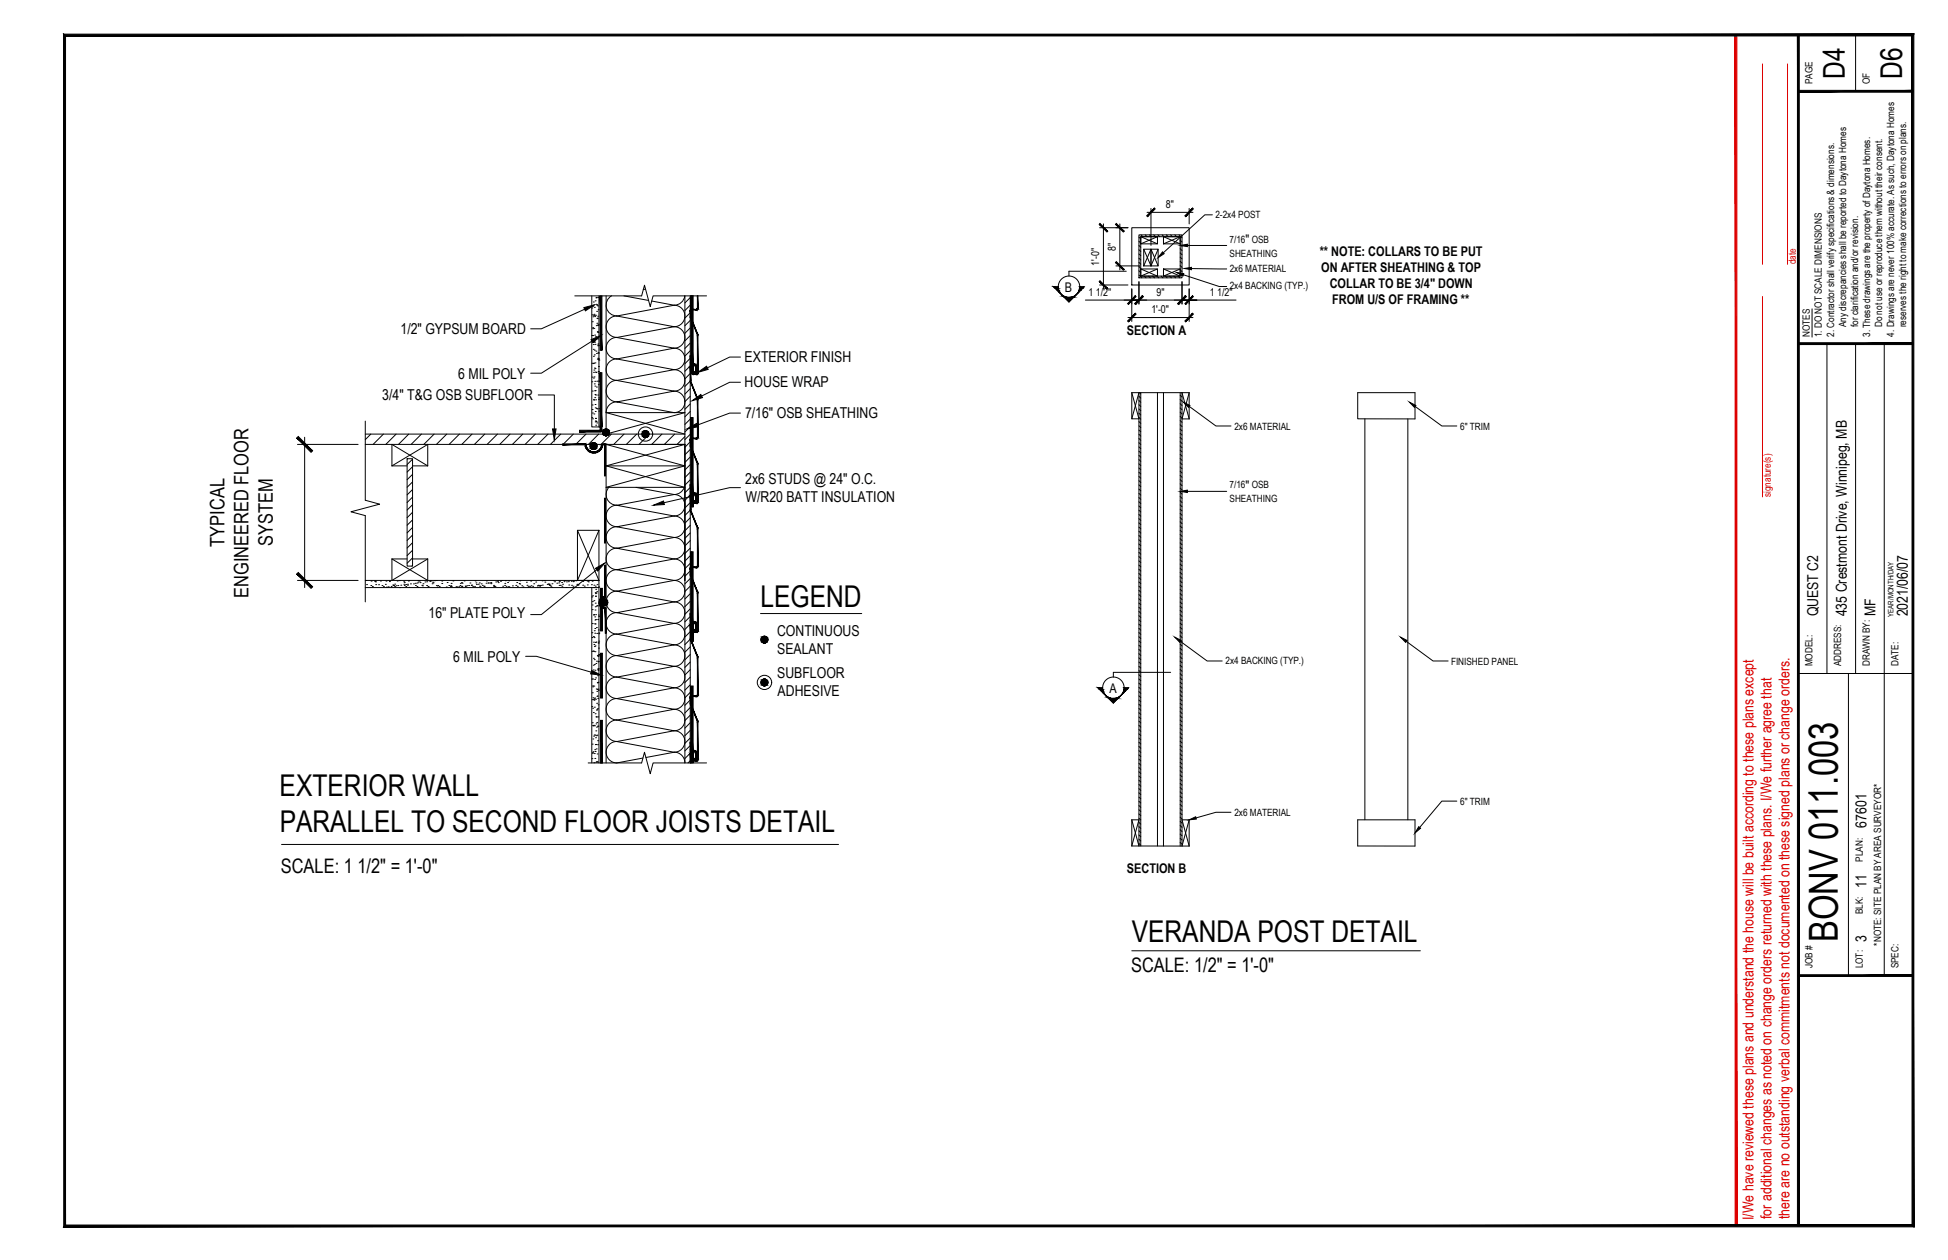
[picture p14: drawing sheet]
<svg xmlns="http://www.w3.org/2000/svg" width="432mm" height="279mm" viewBox="0 0 432 279" stroke-linecap="round" stroke-linejoin="round" font-family="sans-serif">
<defs><g id="words">
<text font-size="8.9" x="407.4" y="208.9" transform="rotate(-90 407.4 208.9)">BONV 011.003</text>
<g font-size="6.7">
<text x="408.9" y="17.5" transform="rotate(-90 408.9 17.5)">D4</text>
<text x="421.6" y="17.5" transform="rotate(-90 421.6 17.5)">D6</text>
<text x="168.6" y="134.7">LEGEND</text>
<text x="62" y="176.5">EXTERIOR WALL</text>
<text x="62" y="184.5">PARALLEL TO SECOND FLOOR JOISTS DETAIL</text>
<text x="250.9" y="208.9">VERANDA POST DETAIL</text>
</g>
<g font-size="4.4">
<text x="49.7" y="121.2" transform="rotate(-90 49.7 121.2)">TYPICAL</text>
<text x="60.5" y="121" transform="rotate(-90 60.5 121)">SYSTEM</text>
<text x="55.1" y="132.5" transform="rotate(-90 55.1 132.5)">ENGINEERED FLOOR</text>
<text x="62.3" y="193.7">SCALE: 1 1/2&quot; = 1'-0&quot;</text>
<text x="250.7" y="215.4">SCALE: 1/2&quot; = 1'-0&quot;</text>
</g>
<g font-size="3.3">
<text x="88.8" y="74.1">1/2&quot; GYPSUM BOARD</text>
<text x="101.6" y="84">6 MIL POLY</text>
<text x="165.1" y="80.3">EXTERIOR FINISH</text>
<text x="84.7" y="88.7">3/4&quot; T&amp;G OSB SUBFLOOR</text>
<text x="165.1" y="85.9">HOUSE WRAP</text>
<text x="165.1" y="92.7">7/16&quot; OSB SHEATHING</text>
<text x="165.2" y="107.3">2x6 STUDS @ 24&quot; O.C.</text>
<text x="165.2" y="111.3">W/R20 BATT INSULATION</text>
<text x="95" y="137">16&quot; PLATE POLY</text>
<text x="403" y="136.7" transform="rotate(-90 403 136.7)">QUEST C2</text>
<text x="409.3" y="136.7" transform="rotate(-90 409.3 136.7)">435 Crestmont Drive, Winnipeg, MB</text>
<text x="415.7" y="136.7" transform="rotate(-90 415.7 136.7)">MF</text>
<text x="422.9" y="136.7" transform="rotate(-90 422.9 136.7)">2021/06/07</text>
<text x="172.2" y="141.1">CONTINUOUS</text>
<text x="100.5" y="146.7">6 MIL POLY</text>
<text x="172.3" y="145.1">SEALANT</text>
<text x="172.3" y="150.3">SUBFLOOR</text>
<text x="172.4" y="154.3">ADHESIVE</text>
<text x="413.7" y="183.6" transform="rotate(-90 413.7 183.6)">67601</text>
<text x="413.7" y="196.9" transform="rotate(-90 413.7 196.9)">11</text>
<text x="413.7" y="208.9" transform="rotate(-90 413.7 208.9)">3</text>
</g>
<g font-size="3.3" fill="#d00">
<text x="388.7" y="270.5" transform="rotate(-90 388.7 270.5)">I/We have reviewed these plans and understand the house will be built according to these plans except</text>
<text x="392.7" y="270.3" transform="rotate(-90 392.7 270.3)">for additional changes as noted on change orders returned with these plans. I/We further agree that</text>
<text x="396.7" y="270.3" transform="rotate(-90 396.7 270.3)">there are no outstanding verbal commitments not documented on these signed plans or change orders.</text>
</g>
<g font-size="3">
<text x="276.1" y="54.1">&quot;</text>
<text x="292.5" y="56.8">** NOTE: COLLARS TO BE PUT</text>
<text x="236" y="64.7">B</text>
<text x="292.9" y="60.3">ON AFTER SHEATHING &amp; TOP</text>
<text x="294.8" y="63.9">COLLAR TO BE 3/4&quot; DOWN</text>
<text x="295.3" y="67.5">FROM U/S OF FRAMING **</text>
<text x="249.8" y="74.4">SECTION A</text>
<text x="276.1" y="108.6">&quot;</text>
<text x="246" y="153.6">A</text>
<text x="249.8" y="193.7">SECTION B</text>
</g>
<g font-size="2.4">
<text x="258.5" y="46.2">8&quot;</text>
<text x="243.7" y="58.9" transform="rotate(-90 243.7 58.9)">1'-0&quot;</text>
<text x="247.3" y="55.6" transform="rotate(-90 247.3 55.6)">8&quot;</text>
<text x="241.2" y="65.6">1 1/2&quot;</text>
<text x="256.3" y="65.6">9&quot;</text>
<text x="268.1" y="65.6">1 1/2&quot;</text>
<text x="255.2" y="69.5">1'-0&quot;</text>
</g>
<g font-size="2.2">
<text x="401.8" y="18.7" transform="rotate(-90 401.8 18.7)">PAGE</text>
<text x="414.5" y="18.7" transform="rotate(-90 414.5 18.7)">OF</text>
<text x="269.4" y="48.4">2-2x4 POST</text>
<text x="272.5" y="53.8">7/16 OSB</text>
<text x="272.5" y="56.9">SHEATHING</text>
<text x="272.6" y="60.4">2x6 MATERIAL</text>
<text x="272.6" y="64.1">2x4 BACKING (TYP.)</text>
<text x="401.2" y="74.8" transform="rotate(-90 401.2 74.8)">NOTES</text>
<text x="403.9" y="74.8" transform="rotate(-90 403.9 74.8)">1. DO NOT SCALE DIMENSIONS</text>
<text x="406.6" y="74.7" transform="rotate(-90 406.6 74.7)">2. Contractor shall verify specifications &amp; dimensions.</text>
<text x="409.2" y="72.6" transform="rotate(-90 409.2 72.6)">Any discrepancies shall be reported to Daytona Homes</text>
<text x="411.9" y="72.6" transform="rotate(-90 411.9 72.6)">for clarification and/or revision.</text>
<text x="414.5" y="74.7" transform="rotate(-90 414.5 74.7)">3. These drawings are the property of Daytona Homes.</text>
<text x="417.2" y="72.6" transform="rotate(-90 417.2 72.6)">Do not use or reproduce them without their consent.</text>
<text x="419.9" y="74.6" transform="rotate(-90 419.9 74.6)">4. Drawings are never 100% accurate. As such, Daytona Homes</text>
<text x="422.5" y="72.6" transform="rotate(-90 422.5 72.6)">reserves the right to make corrections to errors on plans.</text>
<text x="273.6" y="95.2">2x6 MATERIAL</text>
<text x="323.7" y="95.2">6&quot; TRIM</text>
<text x="272.5" y="108.3">7/16 OSB</text>
<text x="272.5" y="111.4">SHEATHING</text>
<text x="271.7" y="147.1">2x4 BACKING (TYP.)</text>
<text x="321.6" y="147.4">FINISHED PANEL</text>
<text x="401.8" y="147.8" transform="rotate(-90 401.8 147.8)">MODEL:</text>
<text x="408.1" y="147.8" transform="rotate(-90 408.1 147.8)">ADDRESS:</text>
<text x="414.5" y="147.8" transform="rotate(-90 414.5 147.8)">DRAWN BY:</text>
<text x="420.8" y="147.8" transform="rotate(-90 420.8 147.8)">DATE:</text>
<text x="323.7" y="178.4">6&quot; TRIM</text>
<text x="273.6" y="180.9">2x6 MATERIAL</text>
<text x="412.9" y="191" transform="rotate(-90 412.9 191)">PLAN:</text>
<text x="412.9" y="202.8" transform="rotate(-90 412.9 202.8)">BLK:</text>
<text x="417" y="209.7" transform="rotate(-90 417 209.7)">*NOTE: SITE PLAN BY AREA SURVEYOR*</text>
<text x="401.8" y="214.7" transform="rotate(-90 401.8 214.7)">JOB #</text>
<text x="412.9" y="214.7" transform="rotate(-90 412.9 214.7)">LOT:</text>
<text x="420.8" y="214.7" transform="rotate(-90 420.8 214.7)">SPEC:</text>
</g>
<g font-size="2.2" fill="#d00">
<text x="398.1" y="58.6" transform="rotate(-90 398.1 58.6)">date</text>
<text x="392.5" y="110.2" transform="rotate(-90 392.5 110.2)">signature(s)</text>
</g>
<text font-size="1.7" x="419.7" y="136.8" transform="rotate(-90 419.7 136.8)">YEAR/MONTH/DAY</text>
</g></defs>
<!-- layer: Miscellaneous -->
<path d="M250.9 210.8h63.9" fill="none" stroke="#000" stroke-width=".22"/>
<!-- layer: Section Lines -->
<g fill="none" stroke="#000" stroke-width=".22">
<path d="M234.6 63.6h-1l3.3 3.4 3.4-3.4h-1M249.6 60.1h-12.7v1.1M244.4 152.5h-1l3.4 3.4 3.4-3.4h-1M259.5 149.1h-12.7v1"/>
<circle cx="237" cy="63.6" r="2.38"/>
<circle cx="246.8" cy="152.5" r="2.38"/>
</g>
<g fill="#000" stroke="#000" stroke-width=".22">
<path d="M235 65l.3 .3zM235.5 65.5l.5 .3zM236 66h1.9l-1 1zM238.3 65.5l.3-.2zM238.9 65l-.3 .3zM244.8 153.9l.3 .3zM245.4 154.5l.4 .2zM245.8 154.9h2l-1 1zM248.1 154.5l.4-.3zM248.7 153.9l-.2 .3z"/>
<path d="M233.6 63.6l.4 .4h.6zM233.6 63.6h1v.4z"/>
<path d="M234 64l.3 .3h.4zM234 64h.6l.1 .3z"/>
<path d="M234.3 64.3l.5 .4zM234.3 64.3h.4l.1 .4z"/>
<path d="M234.7 64.7l.3 .3zM234.7 64.7h.1l.2 .3z"/>
<path d="M235.7 65.8l.6 .1zM235.7 65.8l.6 .1z"/>
<path d="M235.9 65.9l.8 .1zM235.9 65.9l.8 .1z"/>
<path d="M235.5 65.5l.5 .3zM235.3 65.3l.3 .2z"/>
<path d="M237.2 66h.7zM237.6 65.9h.4z"/>
<path d="M237.6 65.9h.4v-.1zM238 65.8h.2l-.2 .1z"/>
<path d="M238 65.8l.3-.3zM238.3 65.5l-.1 .3z"/>
<path d="M239.1 64.7l-.2 .3zM239.1 64.7h.1l-.3 .3z"/>
<path d="M239.2 64.3l-.1 .4h.1zM239.2 64.3h.4l-.4 .4z"/>
<path d="M239.3 64l-.1 .3h.4zM239.3 64h.7l-.4 .3z"/>
<path d="M239.3 63.6v.4h.7zM239.3 63.6h1l-.3 .4z"/>
<path d="M243.4 152.5l.4 .4h.6zM243.4 152.5h1v.4z"/>
<path d="M243.8 152.9l.3 .4h.4zM243.8 152.9h.6l.1 .4z"/>
<path d="M244.1 153.3l.6 .3zM244.1 153.3h.4l.2 .3z"/>
<path d="M244.5 153.6l.4 .3zM244.5 153.6l.4 .3z"/>
<path d="M245.6 154.7l.6 .1zM245.6 154.7l.6 .1z"/>
<path d="M245.4 154.5l.4 .2zM245.1 154.2l.3 .3z"/>
<path d="M245.7 154.8l.9 .1zM245.7 154.8l.9 .1z"/>
<path d="M247 154.9h.8zM247.4 154.8h.4z"/>
<path d="M247.4 154.8h.4v-.1zM247.8 154.7h.2l-.2 .1z"/>
<path d="M247.8 154.7l.3-.2zM248.1 154.5l-.1 .2z"/>
<path d="M248.9 153.6l-.2 .3zM248.9 153.6h.2l-.3 .3z"/>
<path d="M249.1 153.3l-.2 .3h.2zM249.1 153.3h.3l-.3 .3z"/>
<path d="M249.1 152.9v.4h.3zM249.1 152.9h.7l-.4 .4z"/>
<path d="M249.2 152.5l-.1 .4h.7zM249.2 152.5h1l-.4 .4z"/>
</g>
<!-- layer: Walls -->
<g fill="none" stroke="#000" stroke-width=".22">
<path d="M250.9 50.5h12.7v12.7h-12.7zM252.5 52.1h9.5v9.5h-9.5zM252.9 52.5h8.7v8.7h-8.7zM252.9 59.6h3.7v1.6h-3.7zM252.9 52.5h3.7v1.6h-3.7zM252.9 59.6l3.7 1.6M252.9 52.5l3.7 1.6M253.5 55.3h1.6v3.7h-1.6zM253.5 55.3l1.6 3.7M253.5 59l1.6-3.7 1.6 3.7M255.1 55.3h1.6v3.7h-1.6zM256.6 59.6l-3.7 1.6"/>
<path d="M256.6 52.5l-3.7 1.6M256.7 55.3l-1.6 3.7M257.9 59.6h3.7v1.6h-3.7zM257.9 52.5h3.7v1.6h-3.7zM257.9 59.6l3.7 1.6M257.9 52.5l3.7 1.6M261.6 59.6l-3.7 1.6M261.6 52.5l-3.7 1.6M252.5 92.9h-1.6v-5.8h12.7v5.8h-1.6M252.5 87.1v100.5M252.9 87.1v100.5M256.6 87.1v100.5"/>
<path d="M257.9 87.1v100.5M261.6 87.1v100.5M262 87.1v100.5M301 87.1h12.7v5.8h-12.7zM302.5 92.9v88.9M312.1 92.9v88.9M252.5 181.8h-1.6v5.8h12.7v-5.8h-1.6M301 181.8h12.7v5.8h-12.7z"/>
</g>
<!-- layer: Hatching -->
<g fill="none" stroke="#000" stroke-width=".22">
<path d="M252.5 59.1l.4 .4M252.5 58.2l.4 .4M252.5 57.2l.4 .5M252.5 56.3l.4 .4M252.5 55.4l.4 .4M252.5 54.4l.4 .4M252.5 53.5l.4 .4M252.5 52.6l.4 .4M252.9 52.1l.4 .4M253.9 52.1l.4 .4M254.8 52.1l.4 .4M255.7 52.1l.4 .4"/>
<path d="M256.7 52.1l.4 .4M257.6 52.1l.4 .4M258.5 52.1l.4 .4M259.5 52.1l.4 .4M260.4 52.1l.4 .4M261.4 52.1l.6 .6M261.6 59.8l.4 .4M261.6 58.9l.4 .4M261.6 57.9l.4 .4M261.6 57l.4 .4M261.6 56.1l.4 .4M261.6 55.2l.4 .4"/>
<path d="M261.6 54.2l.4 .4M261.6 53.3l.4 .4M252.5 61l.6 .6M252.5 60l.4 .4M253.6 61.2l.4 .4M254.6 61.2l.4 .4M255.5 61.2l.4 .4M256.4 61.2l.4 .4M257.4 61.2l.4 .4M258.3 61.2l.4 .4M259.3 61.2l.4 .4M260.2 61.2l.4 .4"/>
<path d="M261.1 61.2l.4 .4M261.6 60.8l.4 .4M252.5 99.1l.4 .4M252.5 98.2l.4 .4M252.5 97.2l.4 .4M252.5 96.3l.4 .4M252.5 95.4l.4 .4M252.5 94.4l.4 .4M252.5 93.5l.4 .4M252.5 92.6l.4 .4M252.5 91.6l.4 .4M252.5 90.7l.4 .4"/>
<path d="M252.5 89.7l.4 .4M252.5 88.8l.4 .4M252.5 87.9l.4 .4M252.6 87.1l.3 .2M261.6 99.8l.4 .4M261.6 98.9l.4 .4M261.6 98l.4 .3M261.6 97l.4 .4M261.6 96.1l.4 .4M261.6 95.1l.4 .4M261.6 94.2l.4 .4M261.6 93.3l.4 .4"/>
<path d="M261.6 92.3l.4 .4M261.6 91.4l.4 .4M261.6 90.5l.4 .4M261.6 89.5l.4 .4M261.6 88.6l.4 .4M261.6 87.6l.4 .4M262 87.1h.1M252.5 119.7l.4 .4M252.5 118.7l.4 .4M252.5 117.8l.4 .4M252.5 116.9l.4 .4M252.5 115.9l.4 .4"/>
<path d="M252.5 115l.4 .4M252.5 114.1l.4 .4M252.5 113.1l.4 .4M252.5 112.2l.4 .4M252.5 111.3l.4 .4M252.5 110.3l.4 .4M252.5 109.4l.4 .4M252.5 108.5l.4 .4M252.5 107.5l.4 .4M252.5 106.6l.4 .4M252.5 105.7l.4 .3M252.5 104.7l.4 .4"/>
<path d="M252.5 103.8l.4 .4M252.5 102.8l.4 .4M252.5 101.9l.4 .4M252.5 101l.4 .4M252.5 100l.4 .4M261.6 119.5l.4 .4M261.6 118.5l.4 .4M261.6 117.6l.4 .4M261.6 116.6l.4 .4M261.6 115.7l.4 .4M261.6 114.8l.4 .4M261.6 113.8l.4 .5"/>
<path d="M261.6 112.9l.4 .4M261.6 112l.4 .4M261.6 111l.4 .4M261.6 110.1l.4 .4M261.6 109.2l.4 .4M261.6 108.2l.4 .4M261.6 107.3l.4 .4M261.6 106.4l.4 .4M261.6 105.4l.4 .4M261.6 104.5l.4 .4M261.6 103.6l.4 .3M261.6 102.6l.4 .4"/>
<path d="M261.6 101.7l.4 .4M261.6 100.7l.4 .4M252.5 139.3l.4 .4M252.5 138.4l.4 .4M252.5 137.4l.4 .5M252.5 136.5l.4 .4M252.5 135.6l.4 .4M252.5 134.7l.4 .4M252.5 133.7l.4 .4M252.5 132.8l.4 .4M252.5 131.8l.4 .4M252.5 130.9l.4 .4"/>
<path d="M252.5 130l.4 .4M252.5 129l.4 .4M252.5 128.1l.4 .4M252.5 127.2l.4 .4M252.5 126.2l.4 .4M252.5 125.3l.4 .4M252.5 124.4l.4 .3M252.5 123.4l.4 .4M252.5 122.5l.4 .4M252.5 121.6l.4 .4M252.5 120.6l.4 .4M261.6 139.1l.4 .4"/>
<path d="M261.6 138.2l.4 .4M261.6 137.2l.4 .4M261.6 136.3l.4 .4M261.6 135.4l.4 .4M261.6 134.4l.4 .4M261.6 133.5l.4 .4M261.6 132.6l.4 .3M261.6 131.6l.4 .4M261.6 130.7l.4 .4M261.6 129.7l.4 .4M261.6 128.8l.4 .4M261.6 127.9l.4 .4"/>
<path d="M261.6 127l.4 .3M261.6 126l.4 .4M261.6 125.1l.4 .4M261.6 124.1l.4 .4M261.6 123.2l.4 .4M261.6 122.3l.4 .4M261.6 121.3l.4 .4M261.6 120.4l.4 .4M252.5 159.9l.4 .4M252.5 159l.4 .4M252.5 158l.4 .4M252.5 157.1l.4 .4"/>
<path d="M252.5 156.2l.4 .4M252.5 155.2l.4 .4M252.5 154.3l.4 .4M252.5 153.4l.4 .3M252.5 152.4l.4 .4M252.5 151.5l.4 .4M252.5 150.6l.4 .4M252.5 149.6l.4 .4M252.5 148.7l.4 .4M252.5 147.8l.4 .3M252.5 146.8l.4 .4M252.5 145.9l.4 .4"/>
<path d="M252.5 144.9l.4 .4M252.5 144l.4 .4M252.5 143.1l.4 .4M252.5 142.1l.4 .4M252.5 141.2l.4 .4M252.5 140.3l.4 .4M261.6 159.7l.4 .4M261.6 158.7l.4 .4M261.6 157.8l.4 .4M261.6 156.9l.4 .4M261.6 155.9l.4 .4M261.6 155l.4 .4"/>
<path d="M261.6 154.1l.4 .4M261.6 153.1l.4 .4M261.6 152.2l.4 .4M261.6 151.3l.4 .4M261.6 150.3l.4 .4M261.6 149.4l.4 .4M261.6 148.5l.4 .4M261.6 147.5l.4 .4M261.6 146.6l.4 .4M261.6 145.6l.4 .4M261.6 144.7l.4 .4M261.6 143.8l.4 .4"/>
<path d="M261.6 142.8l.4 .4M261.6 141.9l.4 .4M261.6 141l.4 .4M261.6 140l.4 .4M252.5 179.5l.4 .5M252.5 178.6l.4 .4M252.5 177.7l.4 .4M252.5 176.8l.4 .3M252.5 175.8l.4 .4M252.5 174.9l.4 .4M252.5 173.9l.4 .4M252.5 173l.4 .4"/>
<path d="M252.5 172.1l.4 .4M252.5 171.1l.4 .4M252.5 170.2l.4 .4M252.5 169.3l.4 .4M252.5 168.3l.4 .4M252.5 167.4l.4 .4M252.5 166.4l.4 .4M252.5 165.5l.4 .4M252.5 164.6l.4 .4M252.5 163.7l.4 .4M252.5 162.7l.4 .4M252.5 161.8l.4 .4"/>
<path d="M252.5 160.8l.4 .4M261.6 179.3l.4 .4M261.6 178.4l.4 .4M261.6 177.5l.4 .4M261.6 176.5l.4 .4M261.6 175.6l.4 .4M261.6 174.6l.4 .4M261.6 173.7l.4 .4M261.6 172.8l.4 .4M261.6 171.8l.4 .4M261.6 170.9l.4 .4M261.6 170l.4 .4"/>
<path d="M261.6 169l.4 .4M261.6 168.1l.4 .4M261.6 167.2l.4 .4M261.6 166.2l.4 .4M261.6 165.3l.4 .4M261.6 164.4l.4 .4M261.6 163.4l.4 .4M261.6 162.5l.4 .4M261.6 161.6l.4 .3M261.6 160.6l.4 .4M252.5 187l.4 .4M252.5 186.1l.4 .4"/>
<path d="M252.5 185.2l.4 .4M252.5 184.2l.4 .4M252.5 183.3l.4 .4M252.5 182.4l.4 .3M252.5 181.4l.4 .4M252.5 180.5l.4 .4M261.6 186.8l.4 .4M261.6 185.9l.4 .4M261.6 184.9l.4 .4M261.6 184l.4 .4M261.6 183.1l.4 .4M261.6 182.1l.4 .4"/>
<path d="M261.6 181.2l.4 .4M261.6 180.3l.4 .4"/>
</g>
<!-- layer: Dimensions -->
<path d="M257.7 55.9l.3 .4-1.3 .8zM261.6 54.4l1.6-.2v.5zM262.5 59.5l1.6-.2v.5zM260.8 60.4l1.6 .3-.2 .5zM262.3 89.2l1.5 .7-.4 .4zM312.4 89.2l1.4 .7-.3 .4zM261.6 109l1.6-.3v.5zM260.4 141.3l1.4 .7-.3 .4zM310.5 141.3l1.4 .7-.3 .4zM263.6 181.8l1.4-.7 .2 .5zM314.5 183.3l.4 .4-1.2 1z" fill="#000" stroke="#000" stroke-width=".22"/>
<g fill="none" stroke="#000" stroke-width=".22">
<path d="M263.2 54.4h8.7M264.1 59.6h7.8M268.7 47.6h-1.6l-9.2 8.4M262.3 60.9l8 2.6h1.6M250.9 87.1l1.6 5.8M252.5 87.1l-1.6 5.8M262 87.1l1.6 5.8M263.6 87.1l-1.6 5.8M263.6 90.1l5.9 4.4h3.4M313.7 90.1l5.9 4.4h3.3M263.2 109h8.7M261.7 142.2l5.9 4.4h3.3"/>
<path d="M311.7 142.2l6 4.4h3.3M322.9 177.6h-3.3l-4.9 5.9M250.9 181.8l1.6 5.8M252.5 181.8l-1.6 5.8M262 181.8l1.6 5.8M263.6 181.8l-1.6 5.8M272.9 180.1h-3.4l-4.4 1.3"/>
</g>
<!-- layer: Elevation C2 -->
<g fill="none" stroke="#000" stroke-width=".22">
<path d="M243.7 50.5h6.3M244.6 49.6v14.5M247.4 59h5.3M248.2 49.6v10.2M254.3 47.1h10.1M255.1 46.2v8.2M263.6 46.2v3.4M240.6 66.5h10.3M243.7 63.2h6.3M250 70.4h14.4M250.9 64.1v7.2M251.6 66.5h11.3"/>
<path d="M252.5 66.5h-1.6h1.6M252.5 62.5v4.9M262 62.5v4.9M263.6 66.5h-1.6h1.6M263.6 64.1v7.2M265.3 66.5h-1.7h10.4"/>
</g>
<g fill="#000" stroke="#000" stroke-width=".22">
<path d="M243.7 49.7l1.7 1.7 .1-.1zM243.8 49.5l1.7 1.8-1.8-1.6z"/>
<path d="M247.4 58l-.1 .2 1.9 1.5zM247.3 58.2l1.9 1.5-.2 .2z"/>
<path d="M247.3 49.7l1.7 1.7 .2-.1zM247.4 49.5l1.8 1.8-1.9-1.6z"/>
<path d="M255.9 46.1l-1.6 1.9 1.8-1.7zM255.9 46.1l-1.6 1.9-.1-.1z"/>
<path d="M264.4 46.1l-1.8 1.8 .2 .1zM264.4 46.1l.1 .2-1.7 1.7z"/>
<path d="M243.8 62.2l-.1 .2 1.8 1.6zM243.7 62.4l1.8 1.6-.1 .1z"/>
<path d="M251.7 65.6l-1.8 1.7 .2 .2zM251.7 65.6l.1 .2-1.7 1.7z"/>
<path d="M251.7 69.5l-1.6 1.9 1.7-1.7zM251.7 69.5l-1.6 1.9-.2-.2z"/>
<path d="M253.2 65.6l-1.5 1.9 1.7-1.7zM253.2 65.6l-1.5 1.9-.2-.2z"/>
<path d="M253.2 65.6l-1.5 1.9 1.7-1.7zM253.2 65.6l-1.5 1.9-.2-.2z"/>
<path d="M262.8 65.6l-1.7 1.7 .1 .2zM262.8 65.6l.1 .2-1.7 1.7z"/>
<path d="M262.8 65.6l-1.7 1.7 .1 .2zM262.8 65.6l.1 .2-1.7 1.7z"/>
<path d="M262.6 71.2l.2 .2 1.6-1.9zM264.4 69.5l.1 .2-1.7 1.7z"/>
<path d="M264.4 65.6l-1.6 1.9 1.7-1.7zM264.4 65.6l-1.6 1.9-.2-.2z"/>
</g>
<path d="M291.5 53.5v15.1l38.1-15.1zM291.5 68.6l38.1-15.1v15.1z" fill="#fff" stroke="#fff" stroke-width=".22"/>
<!-- layer: 0 -->
<g fill="none" stroke="#000" stroke-width=".22">
<path d="M411.3 7.8v12.4M127.4 65.6h14.8l.7-2.4 1.2 4.8 .7-2.4h11.8M129.6 68.6l-9.6 4.3h-2.4M131.2 68.3h.1M131.2 74.4h.1M131.2 65.6v29.1h1.6v-29.1M131.2 75.6l-11.2 7.2h-2.4M131.2 69.8h.1M131.3 71.3h.1M131.3 72.9h.1M131.4 67.9h.1M131.4 72.7h.1"/>
<path d="M131.4 74.4h.1M131.4 75.9h.1M131.4 70.2h.1M131.5 75.9h.1M131.5 77.5h.1M131.5 76.4h.1M131.5 67h.1M131.5 79h.1M131.5 69.9h.1M131.6 72.8h.1M131.6 75.7h.1M131.7 69.7h.1"/>
<path d="M131.7 70h.1M131.7 78.7h.1M131.7 68.1h.1M131.7 77.7h.1M131.8 75.9h.1M131.8 74.3h.1M131.8 70.2h.1M131.9 76.4h.1M131.9 66.7h.1M132 69.9h.1M132 74.6h.1M132.1 77.9h.1"/>
<path d="M132.1 66.1h.1M132.2 66h.1M132.2 72.2h.1M132.2 67.5h.1M132.2 78.4h.1M132.3 69h.1M132.3 71.7h.1M132.3 67.7h.1M132.3 70.6h.1M132.4 72.1h.1M132.4 70.6h.1M132.4 73.6h.1"/>
<path d="M132.4 79.6h.1M132.4 73.5h.1M132.4 67.8h.1M132.5 75.2h.1M132.5 70.1h.1M132.5 76.5h.1M132.5 76.7h.1M132.5 66h.1M132.5 79.4h.1M132.6 78.2h.1M132.6 76.3h.1M132.6 73.7h.1"/>
<path d="M132.6 72.2h.1M132.6 68.7h.1M132.6 79.7h.1M132.6 78.3h.1M132.6 71.9h.1M132.7 76.6h.1M132.7 79.6h.1M132.7 79.9h.1M133 65.7h.4M134.4 65.6v30.7l17.4-4.8h-17.4M135.6 65.6a2.38 2.38 0 0 0-1.2 2.7 2.38 2.38 0 0 0 2.3 1.8 2.38 2.38 0 0 0-2.3 2.3 2.38 2.38 0 0 0 2.3 2.4M136.7 79.6l12.7 2.4-12.7 2.4"/>
<path d="M136.7 74.8l12.7 2.4-12.7 2.4M136.7 79.6a2.38 2.38 0 0 0-2.3 2.4 2.38 2.38 0 0 0 2.3 2.3M136.7 74.8a2.38 2.38 0 0 0-2.3 2.4 2.38 2.38 0 0 0 2.3 2.4M138.3 65.6l5.5 1M143.1 64.1l-.5 .1M144.5 66.8l4.9 .9-12.7 2.4 12.7 2.3-12.7 2.4M151.8 65.6a2.38 2.38 0 0 1-2.4 2.1 2.38 2.38 0 0 1 2.4 2.4 2.38 2.38 0 0 1-2.4 2.3 2.38 2.38 0 0 1 2.4 2.4 2.38 2.38 0 0 1-2.4 2.4 2.38 2.38 0 0 1 2.4 2.4 2.38 2.38 0 0 1-2.4 2.4 2.38 2.38 0 0 1 2.4 2.4 2.38 2.38 0 0 1-2.4 2.3 2.38 2.38 0 0 1 2.4 2.4 2.38 2.38 0 0 1-2.4 2.4M151.8 65.6v103.6a2.35 2.35 0 0 0-2.4-2.4 2.38 2.38 0 0 0 2.4-2.4 2.38 2.38 0 0 0-2.4-2.4 2.38 2.38 0 0 0 2.4-2.3 2.38 2.38 0 0 0-2.4-2.4 2.38 2.38 0 0 0 2.4-2.4 2.38 2.38 0 0 0-2.4-2.4 2.38 2.38 0 0 0 2.4-2.4 2.38 2.38 0 0 0-2.4-2.3 2.38 2.38 0 0 0 2.4-2.4 2.38 2.38 0 0 0-2.4-2.4 2.38 2.38 0 0 0 2.4-2.4 2.38 2.38 0 0 0-2.4-2.4 2.38 2.38 0 0 0 2.4-2.3 2.38 2.38 0 0 0-2.4-2.4 2.38 2.38 0 0 0 2.4-2.4 2.38 2.38 0 0 0-2.4-2.4 2.38 2.38 0 0 0 2.4-2.4 2.38 2.38 0 0 0-2.4-2.4 2.38 2.38 0 0 0 2.4-2.3 2.38 2.38 0 0 0-2.4-2.4 2.38 2.38 0 0 0 2.4-2.4 2.38 2.38 0 0 0-2.4-2.4 2.38 2.38 0 0 0 2.4-2.4 2.38 2.38 0 0 0-2.4-2.3 2.38 2.38 0 0 0 2.3-1.6M153 66l-1.2 1.2M153 67.7l-1.2 1.2M153 69.4l-1.2 1.1M153 71l-1.2 1.2"/>
<path d="M153 72.7l-1.2 1.2M153 74.4l-1.2 1.2M153 76.1l-1.2 1.2M153 77.8l-1.2 1.2M153 79.5l-1.2 1.2M153 65.6v103.6M153.1 65.6h.5M164.1 79.2h-2.4l-4.9 2.4M401.7 68.5v6.3M405 76.2v73.1M411.3 76.2v73.1M417.7 76.2v140.1"/>
<path d="M65.9 98.5h13.5M67.5 97v33.3M81 93.4v17.5l3.1 .9-6.3 1.7 3.2 .8v19.2M81 98.5h70.8l-17.4 4.8M82.2 96.3l-1.2 1.2M85 96.3l-2.3 2.2M87.8 96.3l-2.3 2.2M90.6 96.3l-2.3 2.2M93.4 96.3l-2.3 2.2M96.2 96.3l-2.3 2.2M99 96.3l-2.3 2.2M101.8 96.3l-2.2 2.2"/>
<path d="M104.6 96.3l-2.2 2.2M107.4 96.3l-2.2 2.2M110.3 96.3l-2.3 2.2M113.1 96.3l-2.3 2.2M115.9 96.3l-2.3 2.2M118.7 96.3l-2.3 2.2M119.3 87.6h3.6v7.5M121.5 96.3l-2.3 2.2M124.3 96.3l-2.3 2.2M127.1 96.3l-2.3 2.2M129.9 96.3l-2.3 2.2M131.2 92.6h.1"/>
<path d="M131.2 84.7h.1M131.2 80.6h.1M131.2 83.6h.1M131.3 90.8h.1M131.3 89.8h.1M131.3 86.7h.1M131.3 91.6h.1M131.3 92.9h.1M131.5 80.6h.1M131.5 83.8h.1M131.6 82.6h.1M131.6 88.6h.1"/>
<path d="M131.6 80.5h.1M131.6 88.7h.1M131.6 82.1h.1M131.6 91.8h.1M131.7 83.6h.1M131.7 85.1h.1M131.7 81.6h.1M131.8 86.6h.1M131.8 88.2h.1M131.8 84.6h.1M131.9 85.6h.1M131.9 80.5h.1"/>
<path d="M131.9 87.5h.1M131.9 89.7h.1M131.9 81.7h.1M131.9 91.2h.1M131.9 86.6h.1M131.9 93.5h.1M131.9 90.4h.1M132 82.5h.1M132 92.8h.1M132 93.3h.1M132 87.6h.1M132 88.7h.1"/>
<path d="M132 94.3h.1M132.1 82.6h.1M132.1 93.5h.1M132.2 85.8h.1M132.2 90.6h.1M132.3 84.5h.1M132.3 93.8h.1M132.3 90.7h.1M132.5 87.6h.1M132.6 82.4h.1M132.6 85.3h.1M132.7 81.3h.1"/>
<path d="M132.7 88.6h.1M132.7 82.8h.1M132.7 84.5h.1M132.7 88.2h.1M132.7 96.3l-2.3 2.2M132.7 91.2h.1M132.7 90.6h.1M132.7 84.6h.1M134.4 91.5l17.4 4.8h-70.8M135.5 96.3l-2.3 2.2M136.7 84.4l12.7 2.3-12.7 2.4 12.7 2.4M136.7 84.3a2.38 2.38 0 0 0-2.3 2.4 2.38 2.38 0 0 0 2.3 2.4 2.38 2.38 0 0 0-2.3 2.4"/>
<path d="M138.3 96.3l-2.3 2.2M141.1 96.3l-2.3 2.2M143.9 96.3l-2.2 2.2M146.7 96.3l-2.2 2.2M149.5 96.3l-2.2 2.2M151.8 96.8l-1.7 1.7M153 81.1l-1.2 1.2M153 82.8l-1.2 1.2M153 84.5l-1.2 1.2M153 86.2l-1.2 1.2M153 87.9l-1.2 1.2M153 89.6l-1.2 1.2"/>
<path d="M153 91.2l-1.2 1.2M153 92.9l-1.2 1.2M153 94.6l-1.2 1.2M153 96.3l-1.2 1.2M153 98l-1.2 1.2M153 99.7l-1.2 1.2M164.1 84.8h-2.4l-6.2 3M164.1 91.6h-2.4l-7.2 2.7M86.9 103.3h3.3M86.9 103.3l7.9-4.8v4.8M86.9 103.3v-4.8l7.9 4.8M90.2 101.7h1.2v23.8h-1.2z"/>
<path d="M91.4 101.8l-1.2 1.2M91.4 103.5l-1.2 1.2M91.4 105.2l-1.2 1.2M91.4 106.9l-1.2 1.1M91.4 108.6l-1.2 1.1M91.4 110.2l-1.2 1.2M91.4 111.9l-1.2 1.2M91.4 113.6l-1.2 1.2M91.4 115.3l-1.2 1.2M91.4 117l-1.2 1.2M91.4 118.7l-1.2 1.1M91.4 103.3h3.4"/>
<path d="M128 117.6h4.8v11.1h-4.8zM128 117.6l4.8 11.1M132.8 117.6l-4.8 11.1M134.4 103.3h17.4M134.4 103.3l17.4 4.8h-17.4l17.4-4.8M135 108.1a2.38 2.38 0 0 0-.4 2.5 2.38 2.38 0 0 0 2.1 1.4 2.38 2.38 0 0 0-2.3 2.4 2.38 2.38 0 0 0 2.3 2.4 2.38 2.38 0 0 0-2.3 2.4 2.38 2.38 0 0 0 2.3 2.4 2.38 2.38 0 0 0-2.3 2.3 2.38 2.38 0 0 0 2.3 2.4 2.38 2.38 0 0 0-2.3 2.4 2.38 2.38 0 0 0 2.3 2.4 2.38 2.38 0 0 0-2.3 2.4 2.38 2.38 0 0 0 2.3 2.3 2.38 2.38 0 0 0-2.3 2.4 2.38 2.38 0 0 0 2.3 2.4 2.38 2.38 0 0 0-2.3 2.4 2.38 2.38 0 0 0 2.3 2.4 2.38 2.38 0 0 0-2.3 2.3 2.38 2.38 0 0 0 2.3 2.4 2.38 2.38 0 0 0-2.3 2.4 2.38 2.38 0 0 0 2.3 2.4M141 108.1l8.4 1.6-12.7 2.3 12.7 2.4-12.7 2.4 12.7 2.4-12.7 2.4 12.7 2.3-12.7 2.4 12.7 2.4-12.7 2.4 12.7 2.4-12.7 2.4 12.7 2.3-12.7 2.4 12.7 2.4-12.7 2.4 12.7 2.4-12.7 2.3 12.7 2.4-12.7 2.4M151.8 103.3l-17.4-4.8v70.7M153 101.3l-1.2 1.2M153 103l-1.2 1.2M153 104.7l-1.2 1.2M153 106.4l-1.2 1.2"/>
<path d="M153 108.1l-1.2 1.2M153 109.8l-1.2 1.1M153 111.5l-1.2 1.1M153 113.1l-1.2 1.2M153 114.8l-1.2 1.2M153 116.5l-1.2 1.2M153 118.2l-1.2 1.2M153 119.9l-1.2 1.2M164.1 108.1h-2.4l-14.5 3.4M65.9 128.7h13.5M81 128.7h51.8M81 130.3h51.8"/>
<path d="M81.1 128.7h.1M81.2 129.6h.1M82.2 129.9h.1M82.3 128.9h.1M82.5 130.1h.1M83.1 128.9h.1M83.2 129h.1M83.3 129.6h.1M83.9 129.7h.1M84.3 128.8h.1M84.7 129.9h.1M85 130.1h.1"/>
<path d="M85.4 129.6h.1M85.6 128.9h.1M85.6 130.2h.1M86 130.1h.1M86.3 129h.1M86.4 128.8h.1M86.7 130h.1M86.9 123.9l7.9 4.8v-4.8M86.9 123.9v4.8l7.9-4.8M86.9 123.9h3.3M87.1 129.7h.1M87.1 129.9h.1"/>
<path d="M87.2 129.8h.1M87.5 130.1h.1M87.5 129.5h.1M87.8 129.9h.1M88 128.8h.1M88.2 129.9h.1M88.5 128.7h.1M88.6 130.3h.1M88.8 129.8h.1M89.5 129h.1M89.5 129.6h.1M89.6 129.9h.1"/>
<path d="M89.6 129.1h.1M89.9 129.6h.1M89.9 130.1h.1M90.3 129.6h.1M90.3 129.8h.1M90.5 128.8h.1M90.6 128.7h.1M90.6 130.3h.1M91 129.5h.1M91.4 120.3l-1.2 1.2M91.4 122l-1.2 1.2M91.4 123.7l-1.2 1.2"/>
<path d="M91.4 125.4l-.1 .1M91.4 123.9h3.4M91.7 129.5h.1M92.1 129.3h.1M92.1 129.8h.1M92.4 130.1h.1M92.5 129.3h.1M92.6 128.7h.1M92.7 130.3h.1M92.7 129.1h.1M93 128.8h.1M93.1 129.2h.1"/>
<path d="M93.5 129.8h.1M93.6 129.9h.1M93.8 129.4h.1M94.2 129h.1M94.6 129.8h.1M94.6 129h.1M94.8 130.2h.1M94.9 130h.1M95.3 128.9h.1M95.4 128.8h.1M95.8 129.4h.1M95.9 129.1h.1"/>
<path d="M96 129.2h.1M96.3 128.8h.1M96.7 129.9h.1M96.7 128.7h.1M96.9 130.2h.1M97 129.8h.1M97.4 130h.1M97.9 129.4h.1M97.9 128.8h.1M98.9 130.2h.1M99.1 129.2h.1M99.5 129.8h.1"/>
<path d="M99.8 130h.1M99.9 129.9h.1M100 129.4h.1M100 130h.1M100.4 128.8h.1M101.1 130.1h.1M101.3 130.2h.1M101.7 130.1h.1M102 129.8h.1M102 129.4h.1M102.3 129.2h.1M102.3 130h.1"/>
<path d="M102.4 130h.1M102.4 129.3h.1M102.9 128.8h.1M103.1 130h.1M103.2 130.1h.1M103.5 129.9h.1M103.9 129.8h.1M104.2 129.3h.1M104.4 129.8h.1M104.5 129.7h.1M104.8 130h.1M105.2 130.1h.1"/>
<path d="M105.3 128.8h.1M105.5 129.3h.1M105.6 129.6h.1M106 129.6h.1M106.2 129.3h.1M106.3 130h.1M106.4 130.1h.1M106.7 129.5h.1M106.9 129.8h.1M107.3 130h.1M107.7 129.3h.1M107.8 128.8h.1"/>
<path d="M108.1 129.3h.1M108.3 129.3h.1M108.7 129.3h.1M108.8 129.2h.1M108.8 129.4h.1M109.4 130h.1M109.4 129.8h.1M109.5 130.1h.1M109.7 130h.1M109.9 129h.1M110.3 129h.1M110.3 128.8h.1"/>
<path d="M110.4 129.2h.1M110.9 128.9h.1M111.2 128.7h.1M111.4 130h.1M111.9 129.8h.1M111.9 129.4h.1M112 128.8h.1M112.2 130h.1M112.5 129.2h.1M112.7 130.1h.1M112.8 128.8h.1M112.8 130.2h.1"/>
<path d="M113.6 129.9h.1M114.3 129.8h.1M114.5 129.2h.1M114.7 130h.1M115.1 129.4h.1M115.2 129.5h.1M115.2 128.8h.1M115.7 129.9h.1M115.9 130.1h.1M116.7 129.1h.1M116.8 129.8h.1M117 130.2h.1"/>
<path d="M117.1 130h.1M117.4 130.1h.1M117.6 128.8h.1M117.7 129.9h.1M117.7 128.8h.1M118.1 130h.1M118.3 129.4h.1M118.8 129.1h.1M119.1 130.2h.1M119.2 129.9h.1M119.3 129.8h.1M119.6 129.8h.1"/>
<path d="M119.6 130h.1M119.8 129.8h.1M120.2 128.8h.1M120.2 129.7h.1M120.7 128.7h.1M120.8 129.1h.1M121.3 129.6h.1M121.5 129.5h.1M121.6 129.6h.1M121.7 129.5h.1M121.8 129.8h.1M121.9 129.8h.1"/>
<path d="M122.1 130h.1M122.3 130.3h.1M122.4 129.4h.1M122.6 128.8h.1M122.9 129h.1M123.4 129.3h.1M123.9 129.3h.1M123.9 128.8h.1M123.9 129.8h.1M124 128.9h.1M124.2 129.8h.1M124.5 129.2h.1"/>
<path d="M124.6 130h.1M124.7 129.6h.1M125 129h.1M125.1 128.8h.1M125.5 130.3h.1M125.6 129h.1M126 129h.1M126.1 129.7h.1M126.6 128.9h.1M126.7 129.8h.1M127 130h.1M127 129h.1"/>
<path d="M127.1 128.9h.1M127.6 128.8h.1M127.7 128.7h.1M127.9 129.6h.1M128 129.7h.1M128.2 129.7h.1M129.2 129.8h.1M129.2 128.9h.1M129.5 130h.1M130.1 128.8h.1M130.2 129.7h.1M130.3 128.9h.1"/>
<path d="M130.4 129h.1M131.1 129.7h.1M131.2 132.4h.1M131.2 130.3v38.9M131.3 134.1h.1M131.3 135.2h.1M131.3 128.9h.1M131.3 138.3h.1M131.3 133.4h.1M131.3 132.1h.1M131.6 136.4h.1M131.6 136.3h.1"/>
<path d="M131.6 130.3h.1M131.6 133.2h.1M131.6 129.8h.1M131.7 139.9h.1M131.8 138.3h.1M131.8 136.8h.1M131.9 139.4h.1M131.9 137.5h.1M131.9 135.3h.1M131.9 133.7h.1M131.9 138.4h.1M131.9 131.4h.1"/>
<path d="M131.9 134.5h.1M132 130h.1M132 132.2h.1M132 131.6h.1M132 137.4h.1M132 136.3h.1M132 130.7h.1M132.1 131.5h.1M132.2 134.4h.1M132.2 139.2h.1M132.3 126.3l-12.3 10h-2.4M132.3 131.2h.1"/>
<path d="M132.3 134.3h.1M132.3 129.6h.1M132.5 137.4h.1M132.5 128.8h.1M132.6 139.7h.1M132.7 136.4h.1M132.7 136.7h.1M132.7 130.1h.1M132.7 133.8h.1M132.7 134.4h.1M132.8 128.7v40.5M153 121.6l-1.2 1.1"/>
<path d="M153 123.2l-1.2 1.2M153 124.9l-1.2 1.2M153 126.6l-1.2 1.2M153 128.3l-1.2 1.2M153 130l-1.2 1.2M153 131.6l-1.2 1.2M153 133.3l-1.2 1.2M153 135l-1.2 1.2M153 136.7l-1.2 1.2M153 138.4l-1.2 1.2M168.6 136.1h22.4M116.5 145.5h2.4l12.1 3.5"/>
<path d="M131.2 156.7h.1M131.2 150.6h.1M131.2 140.3h.1M131.2 144.4h.1M131.2 141.4h.1M131.2 155.1h.1M131.3 153.6h.1M131.3 152.1h.1M131.4 152.3h.1M131.4 157h.1M131.4 150.6h.1M131.4 149h.1"/>
<path d="M131.4 154.7h.1M131.5 149.1h.1M131.5 144.3h.1M131.5 147.5h.1M131.5 148.6h.1M131.5 158h.1M131.5 146h.1M131.5 141.2h.1M131.5 155.1h.1M131.6 142.4h.1M131.6 144.5h.1M131.6 152.1h.1"/>
<path d="M131.6 142.9h.1M131.6 149.2h.1M131.7 155.3h.1M131.7 141.4h.1M131.7 155h.1M131.7 146.3h.1M131.7 156.8h.1M131.7 147.3h.1M131.7 143.4h.1M131.8 149.1h.1M131.8 150.7h.1M131.8 154.8h.1"/>
<path d="M131.8 140.4h.1M131.9 144.5h.1M131.9 148.6h.1M131.9 143.2h.1M131.9 158.3h.1M132 142.5h.1M132 155.1h.1M132 150.3h.1M132.1 147.1h.1M132.1 158.9h.1M132.1 142.4h.1M132.2 159h.1"/>
<path d="M132.2 152.8h.1M132.2 157.5h.1M132.2 146.6h.1M132.3 155.9h.1M132.3 140.5h.1M132.3 153.3h.1M132.3 157.3h.1M132.3 154.4h.1M132.4 152.9h.1M132.4 154.3h.1M132.4 151.4h.1M132.4 145.3h.1"/>
<path d="M132.4 157.2h.1M132.5 149.8h.1M132.5 154.9h.1M132.5 148.5h.1M132.5 148.3h.1M132.5 159h.1M132.5 145.6h.1M132.6 146.8h.1M132.6 148.7h.1M132.6 151.3h.1M132.6 152.8h.1M132.6 156.3h.1"/>
<path d="M132.6 142.6h.1M132.6 145.2h.1M132.6 146.7h.1M132.6 153.1h.1M132.7 143.7h.1M132.7 148.3h.1M132.7 145.4h.1M132.7 142.2h.1M132.7 140.5h.1M132.7 140.4h.1M132.7 145.1h.1M136.7 154.9l12.7 2.4-12.7 2.4"/>
<path d="M136.7 159.7l12.7 2.3-12.7 2.4M136.7 154.9a2.38 2.38 0 0 0-2.3 2.4 2.38 2.38 0 0 0 2.3 2.4M136.7 159.7a2.38 2.38 0 0 0-2.3 2.3 2.38 2.38 0 0 0 2.3 2.4M153 140.1l-1.2 1.2M153 141.7l-1.2 1.3M153 143.4l-1.2 1.2M153 145.1l-1.2 1.2M153 146.8l-1.2 1.2M153 148.5l-1.2 1.2M153 150.2l-1.2 1.2M153 151.9l-1.2 1.1M153 153.5l-1.2 1.2"/>
<path d="M153 155.2l-1.2 1.2M153 156.9l-1.2 1.2M153 158.6l-1.2 1.2M398.6 149.3h25.4M409.7 149.3v67M130.4 169.2h11.8l.7-2.4 1.2 4.8 .7-2.4h11.8M131.2 168.2h.1M131.3 165h.1M131.3 160.3h.1M131.3 167h.1M131.3 166.8h.1M131.4 160.9h.1"/>
<path d="M131.4 163.9h.1M131.4 161h.1M131.5 166.7h.1M131.6 163.2h.1M131.6 160.8h.1M131.6 169.1h.1M131.7 163h.1M131.7 167.1h.1M131.8 160.9h.1M131.8 166.2h.1M131.9 168.2h.1M131.9 166.6h.1"/>
<path d="M131.9 163h.1M132 165.1h.1M132 163.6h.1M132.1 162.1h.1M132.1 169h.1M132.1 160.5h.1M132.2 166.1h.1M132.2 163.1h.1M132.2 161.2h.1M132.2 168.9h.1M132.3 160.2h.1M132.3 163h.1"/>
<path d="M132.4 167.2h.1M132.4 161h.1M132.4 165.1h.1M132.4 169h.1M132.5 164.2h.1M132.6 161h.1M136.7 164.4l12.7 2.4-6.2 1.2M136.7 164.4a2.38 2.38 0 0 0-2.3 2.4 2.38 2.38 0 0 0 2.3 2.4l5.8-1.1M153 160.3l-1.2 1.2M153 162l-1.2 1.1M153 163.7l-1.2 1.1M153 165.3l-1.2 1.2"/>
<path d="M153 167l-1.2 1.2M153 168.7l-.5 .5"/>
<circle cx="131.6" cy="98.9" r=".75"/>
<circle cx="134.4" cy="95.9" r=".75"/>
<circle cx="143.1" cy="96.2" r=".75"/>
<circle cx="134" cy="133.6" r=".75"/>
<circle cx="169.5" cy="141.8" r=".75"/>
<circle cx="169.5" cy="151.3" r=".75"/>
</g>
<g fill="#000" stroke="#000" stroke-width=".22">
<path d="M129.4 68.2l2.4-.6-2 1.3zM131 75.3l2.2-.9-1.8 1.6zM122.5 95.1h.8l-.4 2.4zM131.4 98.2h.3zM134.2 95.2h.3zM142.9 95.5h.3zM152.3 95.1l2.1-1.2 .3 .8zM153.4 88.9l1.9-1.4 .4 .7zM154.7 82.6l1.9-1.4 .4 .7zM144.9 112l2.2-.9 .2 .8zM132 126l2.1-1.2-1.6 1.8zM133.8 132.8h.3z"/>
<path d="M131.1 148.7l2.2 1-2.4-.3zM169.3 141.1h.3zM169.3 150.6h.3z"/>
<path d="M398.6 20.4h25.4v-.4zM398.6 20h25.4l-25.4 .4z"/>
<path d="M133 65.7v12h.4zM133 65.7h.4v12z"/>
<path d="M153 70.1h.1l-.1 .2zM153.1 70.1l-.1 .2z"/>
<path d="M153 69v1.1h.1zM153 69h.1v1.1z"/>
<path d="M153.3 68.5h.3l-.1 .2zM153.3 68.5l.2 .2zM153.2 68.6l.1-.1 .1 .2zM153.2 68.6l.2 .1zM153.2 68.6l.1 .1-.3 .1zM153 68.8l.3-.1zM153 68.8h.2l-.2 .2zM153 69l.2-.2z"/>
<path d="M153.6 68.5l-.1 .2 .7-.1zM153.5 68.7l.7-.1v.2z"/>
<path d="M154.2 68.6l.2 .2h-.2zM154.2 68.6l.2 .2zM154.3 68.6l.2 .1-.1 .1zM154.3 68.6l.2 .1zM154.5 68.6l.2-.1-.2 .2zM154.5 68.4v.2l.2-.1zM154.5 68.4l.2-.1v.2zM154.6 68.3l-.1 .1 .2-.1z"/>
<path d="M153 70.3l1.6 4 .1-.1zM153 70.3l.1-.1 1.6 4z"/>
<path d="M154.6 65.6v2.7h.1zM154.6 65.6h.1v2.7z"/>
<path d="M154.7 74.2l-.1 .2zM154.6 74.3v.1l.1-.2z"/>
<path d="M398.6 76.4h25.4v-.4zM398.6 76h25.4l-25.4 .4z"/>
<path d="M129.7 98.5h.2l-.2 .4zM129.9 98.5l-.2 .4h.2zM129.7 98.9h.2v.4zM129.9 98.9v.4l.1-.1zM129.9 99.3l.1-.1 .1 .4zM130 99.2l.1 .4 .1-.1zM130.1 99.6l.1-.1 .1 .4zM130.2 99.5l.1 .4 .1-.2zM130.3 99.9l.1-.2 .2 .4zM130.4 99.7l.2 .4 .1-.2zM130.7 99.9l.2 .4-.3-.2zM130.7 99.9l.2 .4 .1-.2zM131 100.1l.3 .3-.4-.1zM131 100.1l.3 .3v-.2zM131.3 100.2l.3 .2h-.3zM131.3 100.2l.3 .2v-.2zM131.6 100.2l.4 .2h-.4zM131.6 100.2l.4 .2v-.2zM132 100.2l.4 .1-.4 .1zM132 100.2l.4 .1-.1-.2zM132.3 100.1h.4l-.3 .2zM132.3 100.1h.4l-.1-.2zM132.6 99.9h.4l-.3 .2zM132.6 99.9h.4l-.2-.2zM132.8 99.7l.4-.1-.2 .3zM133.1 99.5l-.3 .2 .4-.1zM133.1 99.5l.3-.2-.2 .3zM133.2 99.2l-.1 .3 .3-.2zM133.2 99.2l.3-.3-.1 .4zM133.3 98.9l-.1 .3 .3-.3zM133.6 98.5l-.1 .4h-.2zM133.4 98.5l-.1 .4 .3-.4z"/>
<path d="M124.7 98.7h5.1v-.3zM124.7 98.4h5.1l-5.1 .3z"/>
<path d="M131.4 98.2h.5zM131.3 98.2h.6z"/>
<path d="M131.4 99.6h.4zM131.4 99.6l.2 .1z"/>
<path d="M131.3 98.2l.7 .1zM131.2 98.3h.8z"/>
<path d="M131.2 99.6h.7zM131.2 99.6h.6z"/>
<path d="M131.2 98.3l.9 .1zM131 98.4h1.1z"/>
<path d="M131.1 99.5h.9zM131.1 99.5l.8 .1z"/>
<path d="M131 98.4l1.2 .1zM131 98.4l1.2 .1h-1.3z"/>
<path d="M131 99.4h1.1zM131 99.4l1 .1z"/>
<path d="M130.9 98.5l1.4 .1-.1-.1zM130.9 98.5l1.4 .1h-1.4z"/>
<path d="M130.9 99.3h1.3zM130.9 99.3l1.2 .1z"/>
<path d="M130.9 98.6l1.4 .2v-.2zM130.9 98.6l1.4 .2h-1.5z"/>
<path d="M130.9 99.2l1.3 .1 .1-.1zM130.9 99.2l1.3 .1h-1.3z"/>
<path d="M130.8 98.8l1.5 .1v-.1zM130.8 98.8l1.5 .1h-1.5z"/>
<path d="M130.8 99.1l1.5 .1v-.1zM130.8 99.1l1.5 .1h-1.4z"/>
<path d="M130.8 98.9l1.5 .2v-.2zM130.8 98.9l1.5 .2h-1.5z"/>
<path d="M133 82.6v12.1h.4zM133 82.6h.4v12.1z"/>
<path d="M128.5 95.8h4.7v-.4zM128.5 95.4h4.7l-4.7 .4z"/>
<path d="M133 94.7l.4 .9v-.9zM133 94.7l.4 .9h-.4z"/>
<path d="M133.5 98.7h.6v-.3zM133.5 98.4h.6l-.6 .3z"/>
<path d="M134.2 95.2h.4zM134.1 95.2h.5z"/>
<path d="M134.1 96.6h.4zM134.1 96.6h.3z"/>
<path d="M134.1 95.2l.7 .1zM133.9 95.3h.9z"/>
<path d="M134 96.6h.7zM134 96.6h.5z"/>
<path d="M133.9 95.3h1zM133.8 95.3h1.1z"/>
<path d="M133.9 96.5h.9zM133.9 96.5l.8 .1z"/>
<path d="M133.8 95.3l1.2 .2-.1-.2zM133.8 95.3l1.2 .2h-1.3z"/>
<path d="M133.8 96.4h1.1zM133.8 96.4l1 .1z"/>
<path d="M133.7 95.5l1.3 .1v-.1zM133.7 95.5l1.3 .1h-1.3z"/>
<path d="M133.7 96.3h1.3zM133.7 96.3l1.2 .1z"/>
<path d="M133.7 95.6l1.4 .1-.1-.1zM133.7 95.6l1.4 .1h-1.5z"/>
<path d="M133.6 96.2l1.4 .1 .1-.1zM133.6 96.2l1.4 .1h-1.3z"/>
<path d="M133.6 95.7l1.5 .2v-.2zM133.6 95.7l1.5 .2h-1.5z"/>
<path d="M133.6 95.9l1.5 .1v-.1zM133.6 95.9l1.5 .1h-1.5z"/>
<path d="M133.6 96l1.5 .2v-.2zM133.6 96l1.5 .2h-1.5z"/>
<path d="M142.9 95.5l.5 .1zM142.8 95.6h.6z"/>
<path d="M142.9 97h.4zM142.9 97h.2z"/>
<path d="M142.8 95.6h.7zM142.6 95.6h.9z"/>
<path d="M142.7 96.9h.7zM142.7 96.9l.6 .1z"/>
<path d="M142.6 95.6l1 .1zM142.5 95.7h1.1z"/>
<path d="M142.6 96.9h.9zM142.6 96.9h.8z"/>
<path d="M142.5 95.7l1.2 .2-.1-.2zM142.5 95.7l1.2 .2h-1.2z"/>
<path d="M142.5 96.8h1.1zM142.5 96.8l1 .1z"/>
<path d="M142.5 95.9l1.3 .1-.1-.1zM142.5 95.9l1.3 .1h-1.4z"/>
<path d="M142.4 96.7h1.3zM142.4 96.7l1.2 .1z"/>
<path d="M142.4 96l1.4 .1v-.1zM142.4 96l1.4 .1h-1.5z"/>
<path d="M142.4 96.5l1.3 .2 .1-.2zM142.4 96.5l1.3 .2h-1.3z"/>
<path d="M142.3 96.1l1.5 .2v-.2zM142.3 96.1l1.5 .2h-1.5z"/>
<path d="M142.3 96.4l1.5 .1v-.1zM142.3 96.4l1.5 .1h-1.4z"/>
<path d="M142.3 96.3l1.5 .1v-.1zM142.3 96.3l1.5 .1h-1.5z"/>
<path d="M153 98.7h.1l-.1 .2zM153.1 98.7l-.1 .2z"/>
<path d="M153 97.6v1.1h.1zM153 97.6h.1v1.1z"/>
<path d="M153 84.4h.1l-.1 .2zM153.1 84.4l-.1 .2z"/>
<path d="M153 81.5v2.9h.1zM153 81.5h.1v2.9z"/>
<path d="M153 80.4h.1l-.1 .2zM153.1 80.4l-.1 .2zM153 80.6h.1v.2zM153.1 80.6v.2zM153.1 80.8l.1-.1 .1 .2zM153.2 80.7l.1 .2zM153.3 80.8l.2 .1h-.2zM153.3 80.8l.2 .1z"/>
<path d="M153 78.9v1.5h.1zM153 78.9h.1v1.5z"/>
<path d="M153.1 65.6v17.1h.5zM153.1 65.6h.5v17.1z"/>
<path d="M153.1 81.3h.2zM153.1 81.3h.2zM153 81.3l.2 .1zM153 81.3l.2 .1zM153 81.3l.1 .1-.1 .1zM153 81.5l.1-.1z"/>
<path d="M153.3 81.2v.1l.2-.1zM153.3 81.3l.2-.1z"/>
<path d="M153.3 82.5h.1l-.1 .2zM153.4 82.5l-.1 .2zM153.3 82.7l.1-.1v.2zM153.4 82.6v.2zM153.4 82.8l.1-.1v.2zM153.5 82.7v.2zM153.6 82.8l.1 .2zM153.6 82.8l.1 .2z"/>
<path d="M153.3 81.7l.1 .8v-.8zM153.3 81.7l.1 .8h-.1z"/>
<path d="M153.3 97.1h.3l-.1 .1zM153.3 97.1l.2 .1zM153.2 97.2l.1-.1 .1 .1zM153.2 97.2h.2zM153.2 97.2l.1 .1-.3 .1zM153 97.4l.3-.1zM153 97.4h.2l-.2 .2zM153 97.6l.2-.2z"/>
<path d="M153.6 97.1l-.1 .1h.7zM153.5 97.2h.7v.1z"/>
<path d="M153.6 82.4h.1l-.1 .1zM153.7 82.4l-.1 .1zM153.6 82.5h.1v.1zM153.7 82.5v.1zM153.8 82.5l.1 .2zM153.8 82.5l.1 .2z"/>
<path d="M153.7 82.8v.2l.5-.1zM153.7 83l.5-.1v.2z"/>
<path d="M153.7 81.3l-.1 .2zM153.6 81.4l.1-.1zM153.6 81.3h.1l-.1 .1zM153.6 81.3v.1zM153.5 81.2v.2zM153.5 81.2v.2z"/>
<path d="M153.6 81.5l.1 .9v-.9zM153.6 81.5l.1 .9h-.1z"/>
<path d="M153.9 82.5v.2l.2-.2zM153.9 82.7l.2-.2v.2z"/>
<path d="M153.5 80.9h.4v-.1zM153.5 80.8h.4l-.4 .1z"/>
<path d="M154.1 82.5l.1 .1-.1 .1zM154.1 82.5l.1 .1zM154.1 82.5h.2zM154.2 82.5h.1zM154.2 82.5l.1-.1zM154.2 82.4h.1z"/>
<path d="M154.2 97.2l.2 .1h-.2zM154.2 97.2l.2 .1zM154.3 97.2h.2l-.1 .1zM154.3 97.2h.2zM154.5 97.1h.2l-.2 .1zM154.5 97v.1h.2zM154.5 97l.2-.1v.2zM154.6 96.9l-.1 .1 .2-.1z"/>
<path d="M154.2 82.9l.2 .2h-.2zM154.2 82.9l.2 .2zM154.3 82.9h.2l-.1 .2zM154.3 82.9h.2zM154.5 82.8h.2l-.2 .1zM154.5 82.7v.1h.2zM154.5 82.7l.2-.1v.2zM154.6 82.6l-.1 .1 .2-.1z"/>
<path d="M154.2 81.3v1.1h.1zM154.2 81.3h.1v1.1z"/>
<path d="M154.3 81.1v.2h-.1zM154.2 81.1v.2l.1-.2zM154.2 80.9l.1 .2h-.1zM154.2 80.9v.2zM154 80.8l.2 .1-.1 .1zM154 80.8l.1 .2zM153.9 80.8h.1v.1zM153.9 80.8l.1 .1z"/>
<path d="M153 84.6l1.6 4 .1-.1zM153 84.6l.1-.1 1.6 4z"/>
<path d="M154.6 88.7v8.2h.1zM154.6 88.7h.1v8.2z"/>
<path d="M154.6 74.4v8.2h.1zM154.6 74.4h.1v8.2z"/>
<path d="M154.7 88.5l-.1 .2zM154.6 88.6v.1l.1-.2z"/>
<path d="M65.8 97.1l3.1 3.2 .4-.3zM66.1 96.8l3.2 3.2-3.5-2.9z"/>
<path d="M134 98.5v7h.2zM134 98.5h.2v7z"/>
<path d="M153 113h.1l-.1 .1zM153.1 113l-.1 .1z"/>
<path d="M153 110v3h.1zM153 110h.1v3z"/>
<path d="M153 109h.1l-.1 .2zM153.1 109l-.1 .2zM153 109.2l.1-.1v.3zM153.1 109.1v.3zM153.1 109.4l.1-.1 .1 .1zM153.2 109.3l.1 .1zM153.3 109.3l.2 .2-.2-.1zM153.3 109.3l.2 .2z"/>
<path d="M153 107.4v1.6h.1zM153 107.4h.1v1.6z"/>
<path d="M153.1 92.6v19.8h.5zM153.1 92.6h.5v19.8z"/>
<path d="M153.1 109.8l.2 .1zM153.1 109.8l.2 .1zM153 109.9h.2zM153 109.9h.2zM153 109.9l.1 .1h-.1zM153 110h.1z"/>
<path d="M153.3 109.8v.1l.2-.1zM153.3 109.9l.2-.1z"/>
<path d="M153.3 111.1h.1l-.1 .1zM153.4 111.1l-.1 .1zM153.3 111.2h.1v.2zM153.4 111.2v.2zM153.4 111.4l.1-.1v.2zM153.5 111.3v.2zM153.6 111.4l.1 .1zM153.6 111.4l.1 .1z"/>
<path d="M153.3 110.2l.1 .9v-.9zM153.3 110.2l.1 .9h-.1z"/>
<path d="M153.6 111h.1l-.1 .1zM153.7 111l-.1 .1zM153.6 111.1h.1v.1zM153.7 111.1v.1zM153.8 111.1l.1 .2zM153.8 111.1l.1 .2z"/>
<path d="M153.7 111.4v.1h.5zM153.7 111.5h.5v.1z"/>
<path d="M153.7 109.9l-.1 .1zM153.6 110l.1-.1zM153.6 109.8l.1 .1-.1 .1zM153.6 109.8v.2zM153.5 109.8v.1zM153.5 109.8v.1z"/>
<path d="M153.6 110l.1 1v-1zM153.6 110l.1 1h-.1z"/>
<path d="M153.9 111.1v.2l.2-.2zM153.9 111.3l.2-.2v.2z"/>
<path d="M153.5 109.5h.4v-.1zM153.5 109.4h.4l-.4 .1z"/>
<path d="M154.1 111.1l.1 .1-.1 .1zM154.1 111.1l.1 .1zM154.1 111.1h.2zM154.2 111.1h.1zM154.2 111.1l.1-.1zM154.2 111h.1z"/>
<path d="M154.2 111.5l.2 .1h-.2zM154.2 111.5l.2 .1zM154.3 111.5h.2l-.1 .1zM154.3 111.5h.2zM154.5 111.4h.2l-.2 .1zM154.5 111.3v.1h.2zM154.5 111.3l.2-.1v.2zM154.6 111.2l-.1 .1 .2-.1z"/>
<path d="M154.2 109.8v1.2h.1zM154.2 109.8h.1v1.2z"/>
<path d="M154.3 109.6v.2h-.1zM154.2 109.7v.1l.1-.2zM154.2 109.5l.1 .1-.1 .1zM154.2 109.5v.2zM154 109.4l.2 .1-.1 .1zM154 109.4l.1 .2zM153.9 109.4h.1v.1zM153.9 109.4l.1 .1z"/>
<path d="M153 113.1l1.6 4.1 .1-.1zM153 113.1h.1l1.6 4z"/>
<path d="M153 98.9l1.6 4 .1-.1zM153 98.9l.1-.1 1.6 4z"/>
<path d="M154.6 103v8.2h.1zM154.6 103h.1v8.2z"/>
<path d="M154.7 117.1l-.1 .2zM154.6 117.2v.1l.1-.2z"/>
<path d="M154.7 102.8l-.1 .2zM154.6 102.9v.1l.1-.2z"/>
<path d="M66.1 127l-.3 .3 3.5 2.8zM65.8 127.3l3.5 2.8-.4 .4z"/>
<path d="M133.1 130.5l.4 9.4v-9.4zM133.1 130.5l.4 9.4h-.4z"/>
<path d="M134 125.4v6.9h.2zM134 125.4h.2v6.9z"/>
<path d="M134 110.5v9.9h.2zM134 110.5h.2v9.9z"/>
<path d="M133.8 132.8l.4 .1zM133.7 132.9h.5z"/>
<path d="M133.8 132.3l.3-.1v.3zM133.8 132.3v.2h.3zM133.5 132.4l.3-.1v.2zM133.5 132.4l.1 .2 .2-.1zM133.3 132.6l.2-.2 .1 .2zM133.3 132.6l.1 .2 .2-.2zM133.3 132.6l.1 .2h-.3zM133.1 132.8l.2 .1 .1-.1zM133.1 132.8l.2 .1-.3 .2zM133 133.1l.1 .1 .2-.3zM133 133.1l.1 .1-.2 .2zM132.9 133.4h.2v-.2zM132.9 133.4h.2l-.3 .3zM133.1 133.4l-.3 .3h.2zM132.8 133.7h.2l-.1 .3zM133 133.7l-.1 .3 .2-.1zM132.9 134l.2-.1-.1 .3zM133.1 133.9l-.1 .3 .2-.1zM133 134.2l.2-.1v.4zM133.2 134.1v.4l.1-.2zM133.2 134.5l.1-.2 .1 .4zM133.3 134.3l.1 .4 .1-.2zM133.5 134.5l.2 .3-.3-.1zM133.5 134.5l.2 .3v-.2zM133.7 134.6l.2 .3-.2-.1zM133.7 134.6l.2 .3 .1-.2zM134 134.7l.2 .2h-.3zM134 134.7l.2 .2v-.2z"/>
<path d="M133.7 134.3h.4zM133.7 134.3h.3z"/>
<path d="M133.7 132.9h.7zM133.5 132.9h.9z"/>
<path d="M133.6 134.3h.7zM133.6 134.3h.5z"/>
<path d="M133.5 132.9l1 .1zM133.4 133h1.1z"/>
<path d="M133.5 134.2h.9zM133.5 134.2l.8 .1z"/>
<path d="M133.4 133l1.2 .2zM133.4 133l1.2 .2h-1.3z"/>
<path d="M133.4 134.1h1.1zM133.4 134.1l1 .1z"/>
<path d="M133.3 133.2l1.3 .1v-.1zM133.3 133.2l1.3 .1h-1.3z"/>
<path d="M133.3 134h1.3zM133.3 134l1.2 .1z"/>
<path d="M133.3 133.3l1.4 .1-.1-.1zM133.3 133.3l1.4 .1h-1.5z"/>
<path d="M133.2 133.9l1.4 .1v-.1zM133.2 133.9l1.4 .1h-1.3z"/>
<path d="M133.2 133.4l1.5 .2v-.2zM133.2 133.4l1.5 .2h-1.5z"/>
<path d="M133.2 133.6l1.5 .1v-.1zM133.2 133.6l1.5 .1h-1.5z"/>
<path d="M133.2 133.7l1.4 .2 .1-.2zM133.2 133.7l1.4 .2h-1.4z"/>
<path d="M153 137.6h.1l-.1 .2zM153.1 137.6l-.1 .2zM153 137.8l.1-.1v.2zM153.1 137.7v.2zM153.1 137.9l.1-.1 .1 .2zM153.2 137.8l.1 .2zM153.3 137.9l.2 .2-.2-.1zM153.3 137.9l.2 .2z"/>
<path d="M153 136v1.6h.1zM153 136h.1v1.6z"/>
<path d="M153 127.3h.1l-.1 .1zM153.1 127.3l-.1 .1z"/>
<path d="M153 126.1v1.2h.1zM153 126.1h.1v1.2z"/>
<path d="M153.1 138.4l.2 .1zM153.1 138.4l.2 .1zM153.1 138.4l.1 .1h-.2zM153 138.5h.2zM153 138.5h.1l-.1 .1zM153 138.6l.1-.1z"/>
<path d="M153.3 138.4v.1l.2-.1zM153.3 138.5l.2-.1z"/>
<path d="M153.3 139.7h.1l-.1 .1zM153.4 139.7l-.1 .1zM153.3 139.8h.1v.1zM153.4 139.8v.1zM153.4 139.9h.1v.2zM153.5 139.9v.2zM153.6 139.9l.1 .2zM153.6 139.9l.1 .2z"/>
<path d="M153.3 138.8l.1 .9v-.9zM153.3 138.8l.1 .9h-.1z"/>
<path d="M153.3 125.7h.3l-.1 .1zM153.3 125.7l.2 .1zM153.2 125.8l.1-.1 .1 .1zM153.2 125.8h.2zM153.2 125.8l.1 .1h-.3zM153 125.9h.3zM153 125.9l.2 .1-.2 .1zM153 126.1l.2-.1z"/>
<path d="M153.6 125.7l-.1 .1h.7zM153.5 125.8h.7v.1z"/>
<path d="M153.6 139.6h.1l-.1 .1zM153.7 139.6l-.1 .1zM153.6 139.7l.1-.1v.2zM153.7 139.6v.2zM153.8 139.7l.1 .1h-.2zM153.8 139.7l.1 .1z"/>
<path d="M153.7 140v.1h.5zM153.7 140.1h.5v.1z"/>
<path d="M153.7 138.5l-.1 .1zM153.6 138.5h.1zM153.6 138.4l.1 .1h-.1zM153.6 138.4v.1zM153.5 138.4v.1zM153.5 138.4v.1z"/>
<path d="M153.6 138.6l.1 1v-1zM153.6 138.6l.1 1h-.1z"/>
<path d="M153.9 139.7v.1l.2-.1zM153.9 139.8l.2-.1v.1z"/>
<path d="M153.5 138.1h.4v-.2zM153.5 137.9h.4l-.4 .2z"/>
<path d="M154.1 139.7l.1 .1h-.1zM154.1 139.7l.1 .1zM154.1 139.7h.2l-.1 .1zM154.1 139.7h.2zM154.2 139.6h.1zM154.2 139.6h.1z"/>
<path d="M154.2 125.8l.2 .1h-.2zM154.2 125.8l.2 .1zM154.3 125.8h.2l-.1 .1zM154.3 125.8h.2zM154.5 125.7h.2l-.2 .1zM154.5 125.6v.1h.2zM154.5 125.6l.2-.2v.3zM154.6 125.4l-.1 .2 .2-.2z"/>
<path d="M154.2 138.4v1.2h.1zM154.2 138.4h.1v1.2z"/>
<path d="M154.3 138.2v.2h-.1zM154.2 138.3v.1l.1-.2zM154.2 138.1l.1 .1-.1 .1zM154.2 138.1v.2zM154 138l.2 .1-.1 .1zM154 138l.1 .2zM153.9 137.9l.1 .1v.1zM153.9 137.9l.1 .2z"/>
<path d="M153 127.4l1.6 4h.1zM153 127.4h.1l1.6 4z"/>
<path d="M154.6 131.6v8.1h.1zM154.6 131.6h.1v8.1z"/>
<path d="M154.6 117.3v8.1h.1zM154.6 117.3h.1v8.1z"/>
<path d="M154.7 131.4l-.1 .2zM154.6 131.4v.2l.1-.2z"/>
<path d="M133.1 144.9l.4 9.9v-9.9zM133.1 144.9l.4 9.9h-.4z"/>
<path d="M133.1 159.7l.4 9.5v-9.5zM133.1 159.7l.4 9.5h-.4z"/>
<path d="M134.1 134.8l.1 5.6h.2zM134.1 134.8h.2l.1 5.6z"/>
<path d="M153 155.8h.1l-.1 .2zM153.1 155.8l-.1 .2z"/>
<path d="M153 154.7v1.1h.1zM153 154.7h.1v1.1z"/>
<path d="M153 141.6h.1l-.1 .1zM153.1 141.6l-.1 .1z"/>
<path d="M153 138.6v3h.1zM153 138.6h.1v3z"/>
<path d="M153.1 122.4v19.8h.5zM153.1 122.4h.5v19.8z"/>
<path d="M153.3 154.3l.3-.1-.1 .2zM153.3 154.3l.2 .1zM153.2 154.3h.1l.1 .1zM153.2 154.3l.2 .1zM153.2 154.3l.1 .1-.3 .1zM153 154.5l.3-.1zM153 154.5l.2 .1-.2 .1zM153 154.7l.2-.1z"/>
<path d="M153.6 154.2l-.1 .2h.7zM153.5 154.4h.7v.1z"/>
<path d="M154.2 154.4l.2 .1h-.2zM154.2 154.4l.2 .1zM154.3 154.3l.2 .1-.1 .1zM154.3 154.3l.2 .1zM154.5 154.3l.2-.1-.2 .2zM154.5 154.2v.1l.2-.1zM154.5 154.2l.2-.2v.2zM154.6 154l-.1 .2 .2-.2z"/>
<path d="M154.2 140.1l.2 .1h-.2zM154.2 140.1l.2 .1zM154.3 140.1h.2l-.1 .1zM154.3 140.1h.2zM154.5 140l.2-.1-.2 .2zM154.5 139.9v.1l.2-.1zM154.5 139.9l.2-.2v.2zM154.6 139.7l-.1 .2 .2-.2z"/>
<path d="M153 141.7l1.6 4h.1zM153 141.7h.1l1.6 4z"/>
<path d="M154.6 145.9v8.1h.1zM154.6 145.9h.1v8.1z"/>
<path d="M154.7 145.7l-.1 .2zM154.6 145.7v.2l.1-.2z"/>
<path d="M169.3 141.1l.4 .1zM169.1 141.2h.6z"/>
<path d="M169.3 150.6h.4zM169.1 150.6h.6z"/>
<path d="M169.2 142.6h.5zM169.2 142.6h.3z"/>
<path d="M169.2 152.1h.5zM169.2 152.1h.3z"/>
<path d="M169.1 141.2h.8zM169 141.2h.9z"/>
<path d="M169.1 150.6l.8 .1zM169 150.7h.9z"/>
<path d="M169.1 142.5h.7zM169.1 142.5l.6 .1z"/>
<path d="M169.1 152h.7zM169.1 152l.6 .1z"/>
<path d="M169 141.2l1 .1zM168.9 141.3h1.1z"/>
<path d="M169 150.7l1 .1zM168.9 150.8h1.1z"/>
<path d="M169 142.4h.9zM169 142.4l.8 .1z"/>
<path d="M169 151.9h.9zM169 151.9l.8 .1z"/>
<path d="M168.9 141.3l1.2 .1-.1-.1zM168.9 141.3l1.2 .1h-1.3z"/>
<path d="M168.9 150.8l1.2 .1zM168.9 150.8l1.2 .1h-1.3z"/>
<path d="M168.9 142.3h1.1zM168.9 142.3l1 .1z"/>
<path d="M168.9 151.8h1.1zM168.9 151.8l1 .1z"/>
<path d="M168.8 141.4l1.3 .2v-.2zM168.8 141.4l1.3 .2h-1.4z"/>
<path d="M168.8 142.2h1.3zM168.8 142.2l1.2 .1z"/>
<path d="M168.8 150.9l1.3 .1v-.1zM168.8 150.9l1.3 .1h-1.4z"/>
<path d="M168.8 151.7h1.3zM168.8 151.7l1.2 .1z"/>
<path d="M168.7 141.6l1.5 .1-.1-.1zM168.7 141.6l1.5 .1h-1.5z"/>
<path d="M168.7 142.1l1.4 .1v-.1zM168.7 142.1l1.4 .1h-1.3z"/>
<path d="M168.7 151l1.5 .2-.1-.2zM168.7 151l1.5 .2h-1.5z"/>
<path d="M168.7 151.6l1.4 .1v-.1zM168.7 151.6l1.4 .1h-1.3z"/>
<path d="M168.7 141.7l1.5 .1v-.1zM168.7 141.7l1.5 .1h-1.5z"/>
<path d="M168.7 142l1.4 .1 .1-.1zM168.7 142l1.4 .1h-1.4z"/>
<path d="M168.7 151.2l1.5 .1v-.1zM168.7 151.2l1.5 .1h-1.5z"/>
<path d="M168.7 151.5l1.4 .1 .1-.1zM168.7 151.5l1.4 .1h-1.4z"/>
<path d="M168.7 141.8l1.5 .2v-.2zM168.7 141.8l1.5 .2h-1.5z"/>
<path d="M168.7 151.3l1.5 .2v-.2zM168.7 151.3l1.5 .2h-1.5z"/>
<path d="M153 167.2v2h.1zM153 167.2h.1v2z"/>
<path d="M153 166.2h.1l-.1 .1zM153.1 166.2l-.1 .1zM153 166.3h.1v.2zM153.1 166.3v.2zM153.1 166.5l.1-.1 .1 .2zM153.2 166.4l.1 .2zM153.3 166.5l.2 .1h-.2zM153.3 166.5l.2 .1z"/>
<path d="M153 164.6v1.6h.1zM153 164.6h.1v1.6z"/>
<path d="M153.1 152.1v17.1h.5zM153.1 152.1h.5v17.1z"/>
<path d="M153.1 167l.2 .1zM153.1 167l.2 .1zM153.1 167l.1 .1h-.2zM153 167.1h.2zM153 167.1h.1l-.1 .1zM153 167.2l.1-.1z"/>
<path d="M153.3 166.9v.2l.2-.2zM153.3 167.1l.2-.2z"/>
<path d="M153.3 168.2h.1l-.1 .2zM153.4 168.2l-.1 .2zM153.3 168.4l.1-.1v.2zM153.4 168.3v.2zM153.4 168.5l.1-.1v.2zM153.5 168.4v.2zM153.6 168.5l.1 .2zM153.6 168.5l.1 .2z"/>
<path d="M153.3 167.4l.1 .8v-.8zM153.3 167.4l.1 .8h-.1z"/>
<path d="M153.6 168.1h.1l-.1 .2zM153.7 168.1l-.1 .2zM153.6 168.3l.1-.1v.2zM153.7 168.2v.2zM153.8 168.2l.1 .2h-.2zM153.8 168.2l.1 .2z"/>
<path d="M153.7 168.5v.2l.5-.1zM153.7 168.7l.5-.1v.2z"/>
<path d="M153.7 167.1l-.1 .1zM153.6 167.1h.1zM153.6 167l.1 .1h-.1zM153.6 167v.1zM153.5 166.9v.2zM153.5 166.9v.2z"/>
<path d="M153.6 167.2l.1 .9v-.9zM153.6 167.2l.1 .9h-.1z"/>
<path d="M153.9 168.3v.1l.2-.1zM153.9 168.4l.2-.1v.1z"/>
<path d="M153.5 166.6h.4v-.1zM153.5 166.5h.4l-.4 .1z"/>
<path d="M154.1 168.3l.1 .1h-.1zM154.1 168.3l.1 .1zM154.1 168.2l.2 .1-.1 .1zM154.1 168.2l.2 .1zM154.2 168.2l.1-.1zM154.2 168.1h.1z"/>
<path d="M154.2 168.6l.2 .2h-.2zM154.2 168.6l.2 .2zM154.3 168.6l.2 .1-.1 .1zM154.3 168.6l.2 .1zM154.5 168.6l.2-.1-.2 .2zM154.5 168.5v.1l.2-.1zM154.5 168.5l.2-.2v.2zM154.6 168.3l-.1 .2 .2-.2z"/>
<path d="M154.2 167v1.1h.1zM154.2 167h.1v1.1z"/>
<path d="M154.3 166.8l-.1 .2zM154.2 166.8h.1zM154.2 166.6l.1 .2h-.1zM154.2 166.6v.2zM154 166.5l.1 .2zM154 166.5l.1 .2zM153.9 166.5h.1v.2zM153.9 166.5l.1 .2z"/>
<path d="M153 156l1.6 4h.1zM153 156h.1l1.6 4z"/>
<path d="M154.6 160.1v8.2h.1zM154.6 160.1h.1v8.2z"/>
<path d="M154.7 160l-.1 .1zM154.6 160v.1l.1-.1z"/>
<path d="M398.6 216.1v.4l25.4-.4zM398.6 216.5l25.4-.4v.4z"/>
<path d="M14.5 271.6l-.4 .4 409.7-.4zM14.1 272l409.7-.4 .4 .4zM423.8 8v263.6l.4 .4zM423.8 8l.4-.4v264.4zM14.5 8h409.3l.4-.4zM14.1 7.6h410.1l-409.7 .4zM14.1 7.6l.4 264v-263.6zM14.1 7.6l.4 264-.4 .4z"/>
<path d="M398.4 7.8v264h.4zM398.4 7.8h.4v264z"/>
</g>
<path d="M62.4 187.3h123.5" fill="none" stroke="#000" stroke-width=".22"/>
<g fill="none" stroke="#000" stroke-width=".22">
<circle cx="143.1" cy="96.3" r="1.59"/>
<circle cx="169.5" cy="151.3" r="1.59"/>
</g>
<!-- layer: 0 -->
<path d="M167.8 128.6v8.2l24.1-8.2zM167.8 136.8l24.1-8.2v8.2z" fill="#fff" stroke="#fff" stroke-width=".22"/>
<!-- layer: -PRELIM -->
<path d="M384.6 7.8v264h.4zM384.6 7.8h.4v264z" fill="#d00" stroke="#d00" stroke-width=".22"/>
<path d="M390.7 14.2v44.4M396.2 14.2v44.4M390.7 65.8v44.4" fill="none" stroke="#d00" stroke-width=".22"/>
<use href="#words"/>
</svg>
